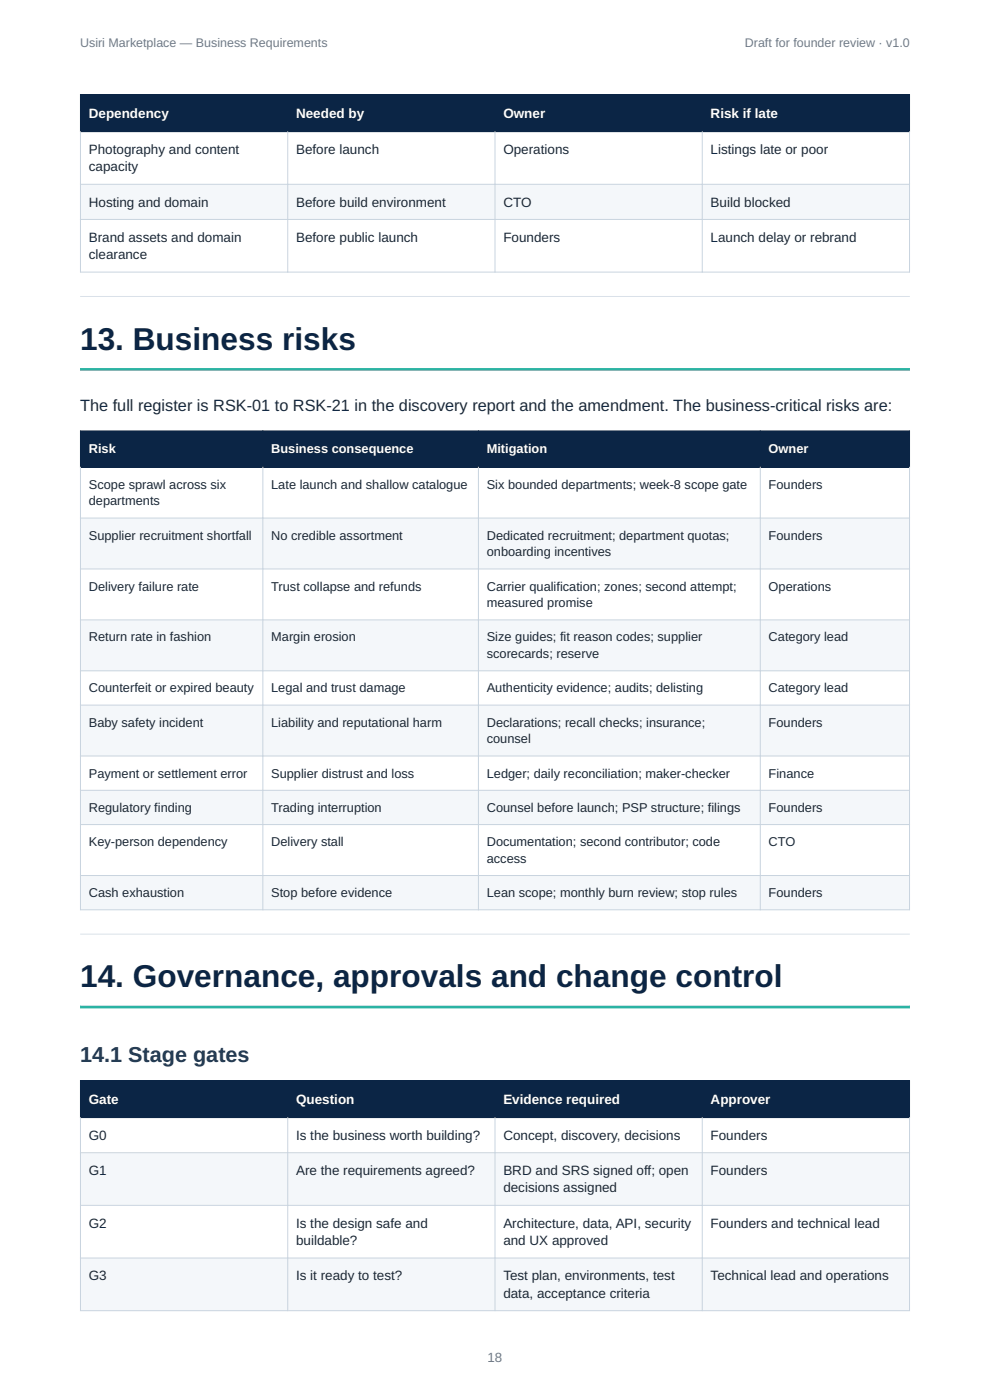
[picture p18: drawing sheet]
<svg xmlns="http://www.w3.org/2000/svg" width="210mm" height="297mm" viewBox="0 0 210 297" stroke-linecap="round" stroke-linejoin="round" font-family="sans-serif">
<defs><g id="words">
<g font-size="6.7" fill="#0b2545">
<text x="17" y="74.1">13. Business risks</text>
<text x="17" y="209.4">14. Governance, approvals and change control</text>
</g>
<text font-size="4.6" fill="#123a5c" x="17" y="225.4">14.1 Stage gates</text>
<text font-size="3.5" fill="#1c2733" x="17" y="87.3">The full register is RSK-01 to RSK-21 in the discovery report and the amendment. The business-critical risks are:</text>
<g font-size="2.9" fill="#fff">
<text x="18.8" y="25">Dependency</text>
<text x="62.8" y="25">Needed by</text>
<text x="106.8" y="25">Owner</text>
<text x="150.7" y="25">Risk if late</text>
<text x="18.8" y="234.1">Gate</text>
<text x="62.8" y="234.1">Question</text>
<text x="106.8" y="234.1">Evidence required</text>
<text x="150.7" y="234.1">Approver</text>
</g>
<g font-size="2.9" fill="#1c2733">
<text x="18.8" y="32.6">Photography and content</text>
<text x="62.8" y="32.6">Before launch</text>
<text x="106.8" y="32.6">Operations</text>
<text x="150.7" y="32.6">Listings late or poor</text>
<text x="18.8" y="36.4">capacity</text>
<text x="18.8" y="43.8">Hosting and domain</text>
<text x="62.8" y="43.8">Before build environment</text>
<text x="106.8" y="43.8">CTO</text>
<text x="150.7" y="43.8">Build blocked</text>
<text x="18.8" y="51.3">Brand assets and domain</text>
<text x="62.8" y="51.3">Before public launch</text>
<text x="106.8" y="51.3">Founders</text>
<text x="150.7" y="51.3">Launch delay or rebrand</text>
<text x="18.8" y="55">clearance</text>
<text x="18.8" y="241.8">G0</text>
<text x="62.8" y="241.8">Is the business worth building?</text>
<text x="106.8" y="241.8">Concept, discovery, decisions</text>
<text x="150.7" y="241.8">Founders</text>
<text x="18.8" y="249.3">G1</text>
<text x="62.8" y="249.3">Are the requirements agreed?</text>
<text x="106.8" y="249.3">BRD and SRS signed off; open</text>
<text x="150.7" y="249.3">Founders</text>
<text x="106.8" y="253">decisions assigned</text>
<text x="18.8" y="260.4">G2</text>
<text x="62.8" y="260.4">Is the design safe and</text>
<text x="106.8" y="260.4">Architecture, data, API, security</text>
<text x="150.7" y="260.4">Founders and technical lead</text>
<text x="62.8" y="264.1">buildable?</text>
<text x="106.8" y="264.1">and UX approved</text>
<text x="18.8" y="271.6">G3</text>
<text x="62.8" y="271.6">Is it ready to test?</text>
<text x="106.8" y="271.6">Test plan, environments, test</text>
<text x="106.8" y="275.3">data, acceptance criteria</text>
<text x="150.7" y="271.6">Technical lead and operations</text>
</g>
<text font-size="2.8" fill="#6b7a8c" x="103.4" y="289">18</text>
<g font-size="2.7" fill="#fff">
<text x="18.8" y="96.2">Risk</text>
<text x="57.5" y="96.2">Business consequence</text>
<text x="103.3" y="96.2">Mitigation</text>
<text x="163" y="96.2">Owner</text>
</g>
<g font-size="2.7" fill="#1c2733">
<text x="18.8" y="103.7">Scope sprawl across six</text>
<text x="18.8" y="107.2">departments</text>
<text x="57.5" y="103.7">Late launch and shallow catalogue</text>
<text x="103.3" y="103.7">Six bounded departments; week-8 scope gate</text>
<text x="163" y="103.7">Founders</text>
<text x="18.8" y="114.5">Supplier recruitment shortfall</text>
<text x="57.5" y="114.5">No credible assortment</text>
<text x="103.3" y="114.5">Dedicated recruitment; department quotas;</text>
<text x="103.3" y="118">onboarding incentives</text>
<text x="163" y="114.5">Founders</text>
<text x="18.8" y="125.3">Delivery failure rate</text>
<text x="57.5" y="125.3">Trust collapse and refunds</text>
<text x="103.3" y="125.3">Carrier qualification; zones; second attempt;</text>
<text x="163" y="125.3">Operations</text>
<text x="103.3" y="128.8">measured promise</text>
<text x="18.8" y="136.1">Return rate in fashion</text>
<text x="57.5" y="136.1">Margin erosion</text>
<text x="103.3" y="136.1">Size guides; fit reason codes; supplier</text>
<text x="163" y="136.1">Category lead</text>
<text x="103.3" y="139.6">scorecards; reserve</text>
<text x="18.8" y="146.9">Counterfeit or expired beauty</text>
<text x="57.5" y="146.9">Legal and trust damage</text>
<text x="103.3" y="146.9">Authenticity evidence; audits; delisting</text>
<text x="163" y="146.9">Category lead</text>
<text x="18.8" y="154.2">Baby safety incident</text>
<text x="57.5" y="154.2">Liability and reputational harm</text>
<text x="103.3" y="154.2">Declarations; recall checks; insurance;</text>
<text x="163" y="154.2">Founders</text>
<text x="103.3" y="157.7">counsel</text>
<text x="18.8" y="165">Payment or settlement error</text>
<text x="57.5" y="165">Supplier distrust and loss</text>
<text x="103.3" y="165">Ledger; daily reconciliation; maker-checker</text>
<text x="163" y="165">Finance</text>
<text x="18.8" y="172.2">Regulatory finding</text>
<text x="57.5" y="172.2">Trading interruption</text>
<text x="103.3" y="172.2">Counsel before launch; PSP structure; filings</text>
<text x="163" y="172.2">Founders</text>
<text x="18.8" y="179.5">Key-person dependency</text>
<text x="57.5" y="179.5">Delivery stall</text>
<text x="103.3" y="179.5">Documentation; second contributor; code</text>
<text x="163" y="179.5">CTO</text>
<text x="103.3" y="183">access</text>
<text x="18.8" y="190.3">Cash exhaustion</text>
<text x="57.5" y="190.3">Stop before evidence</text>
<text x="103.3" y="190.3">Lean scope; monthly burn review; stop rules</text>
<text x="163" y="190.3">Founders</text>
</g>
<g font-size="2.6" fill="#6b7a8c">
<text x="17" y="9.9">Usiri Marketplace — Business Requirements</text>
<text x="158" y="9.9">Draft for founder review · v1.0</text>
</g>
</g></defs>
<g fill="#0b2545">
<path d="M17.1 20.1h43.9v7.8h-43.9z"/>
<path d="M61 20.1h44v7.8h-44z"/>
<path d="M105 20.1h44v7.8h-44z"/>
<path d="M149 20.1h43.9v7.8h-43.9z"/>
</g>
<path d="M17.1 39.1h175.8v7.5h-175.8z" fill="#f4f7fa"/>
<path d="M17 20.1h176M17 27.9h176M17.1 20v8M61 20v8M105 20v8M149 20v8M192.9 20v8" fill="none" stroke="#0b2545" stroke-width=".21"/>
<path d="M17 39.1h176M17.1 27.9v29.9M61 27.9v29.9M105 27.9v29.9M149 27.9v29.9M192.9 27.9v29.9M17 46.6h176M17 57.7h176" fill="none" stroke="#c9d4df" stroke-width=".21"/>
<path d="M17 63h176zM17 62.8h176v.2h-176z" fill-rule="evenodd" fill="#d3dce5"/>
<path d="M17 78l176 .1zM17 78h176v.6h-176z" fill-rule="evenodd" fill="#2bb3a3"/>
<g fill="#0b2545">
<path d="M17.1 91.4h38.7v7.7h-38.7z"/>
<path d="M55.8 91.4h45.7v7.7h-45.7z"/>
<path d="M101.5 91.4h59.8v7.7h-59.8z"/>
<path d="M161.3 91.4h31.6v7.7h-31.6z"/>
</g>
<g fill="#f4f7fa">
<path d="M17.1 109.9h175.8v10.8h-175.8z"/>
<path d="M17.1 131.5h175.8v10.8h-175.8z"/>
<path d="M17.1 149.6h175.8v10.8h-175.8z"/>
<path d="M17.1 167.7h175.8v7.2h-175.8z"/>
<path d="M17.1 185.7h175.8v7.3h-175.8z"/>
</g>
<path d="M17 91.4h176M17 99.1h176M17.1 91.4v7.8M55.8 91.4v7.8M101.5 91.4v7.8M161.3 91.4v7.8M192.9 91.4v7.8" fill="none" stroke="#0b2545" stroke-width=".21"/>
<g fill="none" stroke="#c9d4df" stroke-width=".21">
<path d="M17.1 99v94.1M55.8 99v94.1M101.5 99v94.1M161.3 99v94.1M192.9 99v94.1M17 109.9h176M17 120.7h176M17 131.5h176M17 142.3h176M17 149.6h176M17 160.4h176M17 167.7h176"/>
<path d="M17 174.9h176M17 185.7h176M17 193h176"/>
</g>
<path d="M17 198.3h176zM17 198.1h176v.2h-176z" fill-rule="evenodd" fill="#d3dce5"/>
<path d="M17 213.3l176 .1zM17 213.3h176v.6h-176z" fill-rule="evenodd" fill="#2bb3a3"/>
<g fill="#0b2545">
<path d="M17.1 229.2h43.9v7.9h-43.9z"/>
<path d="M61 229.2h44v7.9h-44z"/>
<path d="M105 229.2h44v7.9h-44z"/>
<path d="M149 229.2h43.9v7.9h-43.9z"/>
</g>
<g fill="#f4f7fa">
<path d="M17.1 244.5h175.8v11.2h-175.8z"/>
<path d="M17.1 266.9h175.8v11.2h-175.8z"/>
</g>
<path d="M17 229.2h176M17 237.1h176M17.1 229.2v8M61 229.2v8M105 229.2v8M149 229.2v8M192.9 229.2v8" fill="none" stroke="#0b2545" stroke-width=".21"/>
<path d="M17.1 237v41.1M61 237v41.1M105 237v41.1M149 237v41.1M192.9 237v41.1M17 244.5h176M17 255.7h176M17 266.9h176M17 278.1h176" fill="none" stroke="#c9d4df" stroke-width=".21"/>
<use href="#words"/>
</svg>
